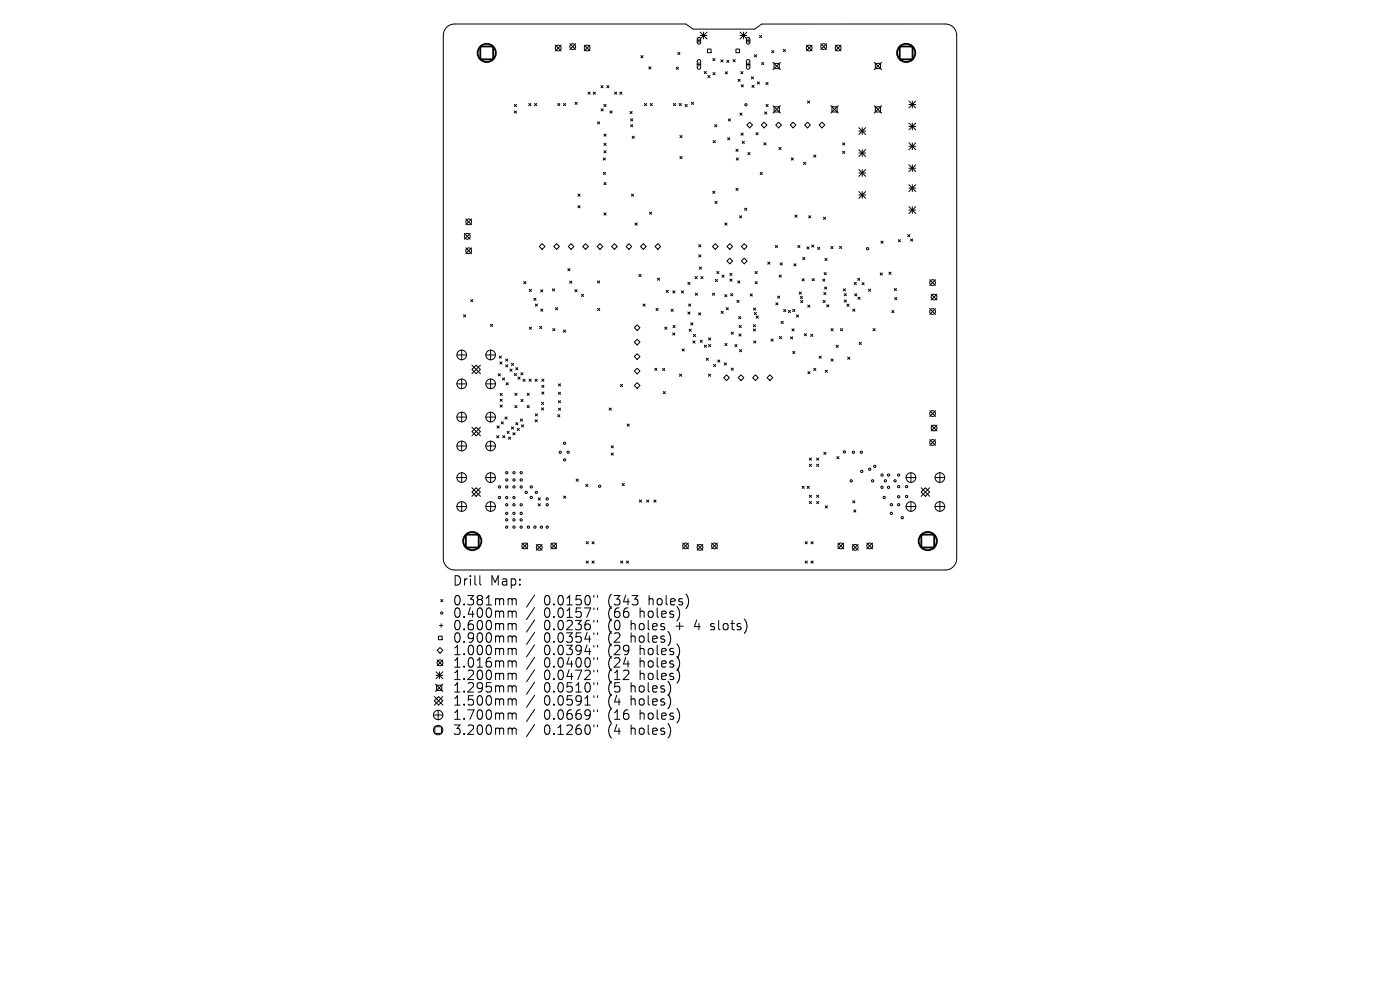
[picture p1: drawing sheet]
<svg xmlns="http://www.w3.org/2000/svg" width="297mm" height="210mm" viewBox="0 0 297 210" stroke-linecap="round" stroke-linejoin="round" font-family="sans-serif">
<defs><g id="words">
<g font-size="2.8">
<text x="96" y="124.5">Drill</text>
<text x="104" y="124.5">Map:</text>
<text x="96" y="128.7">0.381mm</text>
<text x="96" y="131.3">0.400mm</text>
<text x="115.4" y="128.7">0.0150&quot;</text>
<text x="115.4" y="131.3">0.0157&quot;</text>
<text x="129.1" y="128.7">(343</text>
<text x="129.1" y="131.3">(66</text>
<text x="136" y="131.3">holes)</text>
<text x="137.9" y="128.7">holes)</text>
<text x="96" y="134">0.600mm</text>
<text x="96" y="136.6">0.900mm</text>
<text x="115.4" y="134">0.0236&quot;</text>
<text x="115.4" y="136.6">0.0354&quot;</text>
<text x="129.1" y="134">(0</text>
<text x="129.1" y="136.6">(2</text>
<text x="134.1" y="134">holes</text>
<text x="134.1" y="136.6">holes)</text>
<text x="143.8" y="134">+</text>
<text x="148" y="134">4</text>
<text x="151.6" y="134">slots)</text>
<text x="96" y="139.3">1.000mm</text>
<text x="96" y="141.9">1.016mm</text>
<text x="115.4" y="139.3">0.0394&quot;</text>
<text x="115.4" y="141.9">0.0400&quot;</text>
<text x="129.1" y="139.3">(29</text>
<text x="129.1" y="141.9">(24</text>
<text x="136" y="139.3">holes)</text>
<text x="136" y="141.9">holes)</text>
<text x="96" y="144.5">1.200mm</text>
<text x="96" y="147.2">1.295mm</text>
<text x="96" y="150">1.500mm</text>
<text x="115.4" y="144.5">0.0472&quot;</text>
<text x="115.4" y="147.2">0.0510&quot;</text>
<text x="115.4" y="150">0.0591&quot;</text>
<text x="129.1" y="144.5">(12</text>
<text x="129.1" y="147.2">(5</text>
<text x="129.1" y="150">(4</text>
<text x="134.1" y="147.2">holes)</text>
<text x="134.1" y="150">holes)</text>
<text x="136" y="144.5">holes)</text>
<text x="96" y="153">1.700mm</text>
<text x="115.4" y="153">0.0669&quot;</text>
<text x="129.1" y="153">(16</text>
<text x="136" y="153">holes)</text>
<text x="96" y="156.2">3.200mm</text>
<text x="115.4" y="156.2">0.1260&quot;</text>
<text x="129.1" y="156.2">(4</text>
<text x="134.1" y="156.2">holes)</text>
</g>
</g></defs>
<g fill="none" stroke="#000" stroke-width=".21">
<path d="M94.6 5.9l.9-.6 1-.2h49l1.5 1.1h13.1l1.5-1.1h38.9a2.42 2.42 0 0 1 2.5 2.4v111a2.42 2.42 0 0 1-2.5 2.4h-104a2.42 2.42 0 0 1-2.5-2.4v-111l.1-.7zM117.8 9.6l1.2 1.2M119 9.6l-1.2 1.2M120.9 9.3l1.2 1.2M122.1 9.3l-1.2 1.2M124 9.6l1.2 1.2M124.8 19.5l.4 .5M125.2 9.6l-1.2 1.2M125.2 19.5l-.4 .5M125.8 19.5l.5 .5M126.3 19.5l-.5 .5M127.5 18.2l.5 .4"/>
<path d="M128 18.2l-.5 .4M128.7 18.2l.5 .4M129.2 18.2l-.5 .4M130.4 19.5l.4 .5M130.8 19.5l-.4 .5M131.5 19.5l.4 .5M131.9 19.5l-.4 .5M136 11.8l.4 .5M136.4 11.8l-.4 .5M137.6 14.2l.5 .4M138.1 14.2l-.5 .4M143.5 14.2l.4 .5"/>
<path d="M143.8 11.1l.4 .5M143.9 14.2l-.4 .5M144.2 11.1l-.4 .5M147.9 8.7h.7M147.9 13.7h.7M148 8l.4-.1 .2 .3v.9l-.2 .3-.5-.3zM148 12.7l.4-.1 .2 .3v1.5l-.3 .3-.2-.1-.2-.2zM148.3 8.3v.7M148.3 13.3v.7M148.5 6.8l1.5 1.5M148.5 7.5h1.5M149.3 6.8v1.5"/>
<path d="M149.4 15.2l.5 .4M149.9 15.2l-.5 .4M150 6.8l-1.5 1.5M150.1 10.4h.8v.8h-.8zM150.2 16l.4 .5M150.6 16l-.4 .5M151.2 12.4l.5 .5M151.2 15.4l.5 .5M151.7 12.4l-.5 .5M151.7 15.4l-.5 .5M152.9 12.7l.5 .5M153.4 12.7l-.5 .5"/>
<path d="M153.9 15.2l.4 .5M154.2 12.8l.4 .5M154.3 15.2l-.4 .5M154.6 12.8l-.4 .5M155.5 12.6l.5 .5M156 12.6l-.5 .5M156.1 10.4h.8v.8h-.8zM156.6 16.8l.4 .5M157 7.5h1.4M157 6.8l1.4 1.5M157 16.8l-.4 .5M157.2 15.2l.4 .4"/>
<path d="M157.2 18l.5 .4M157.6 15.2l-.4 .4M157.7 18l-.5 .4M157.7 6.8v1.5M158.4 8.7h.7M158.4 13.7h.7M158.4 6.8l-1.4 1.5M158.5 8l.3-.1 .3 .3v.9l-.3 .3-.4-.3zM158.5 12.7l.3-.1 .3 .3v1.5l-.3 .3-.4-.3zM158.7 8.3v.7M158.7 13.3v.7M159.4 16.3l.5 .4"/>
<path d="M159.5 18.1l.5 .4M159.9 16.3l-.5 .4M160 18.1l-.5 .4M160 11.6l.5 .5M160.5 11.6l-.5 .5M160.7 17.4l.4 .4M161.1 17.4l-.4 .4M161.1 7.5l.5 .5M161.6 13.3l.4 .4M161.6 7.5l-.5 .5M162 13.3l-.4 .4M162.5 17.5l.5 .4"/>
<path d="M163 17.5l-.5 .4M163.7 10.7l.5 .5M164 13.2l1.6 1.6M164.2 10.7l-.5 .5M164.2 13.4h1.1v1.2h-1.1zM165.6 13.2l-1.6 1.6M166.2 10.5l.4 .5M166.6 10.5l-.4 .5M171.1 9.6l1.2 1.2M172.3 9.6l-1.2 1.2M174.1 9.3l1.3 1.2M175.4 9.3l-1.3 1.2"/>
<path d="M177.2 9.6l1.2 1.2M178.4 9.6l-1.2 1.2M185.5 13.2l1.5 1.6M185.7 13.4h1.1v1.2h-1.1zM187 13.2l-1.5 1.6M109.1 22.1l.5 .5M109.1 23.5l.5 .5M109.6 22.1l-.5 .5M109.6 23.5l-.5 .5M112.2 22l.4 .4M112.6 22l-.4 .4M113.4 22l.5 .4"/>
<path d="M113.9 22l-.5 .4M118.3 22l.5 .4M118.8 22l-.5 .4M119.5 22l.5 .4M120 22l-.5 .4M122 21.7l.5 .4M122.5 21.7l-.5 .4M126.7 25.8l.5 .5M127.2 25.8l-.5 .5M127.5 23.1l.5 .4M128 23.1l-.5 .4M128 33.5l.4 .5"/>
<path d="M128 36.6l.5 .4M128.1 22.1l.5 .5M128.1 28.4l.5 .5M128.1 30.4l.5 .5M128.1 32l.5 .4M128.1 38.7l.5 .5M128.4 33.5l-.4 .5M128.5 36.6l-.5 .4M128.6 22.1l-.5 .5M128.6 28.4l-.5 .5M128.6 30.4l-.5 .5M128.6 32l-.5 .4"/>
<path d="M128.6 38.7l-.5 .5M129.4 23.5l.5 .5M129.9 23.5l-.5 .5M133.6 23.6l.5 .5M133.8 25.2l.4 .5M133.8 26.4l.4 .5M134.1 23.6l-.5 .5M134.1 28.9l.5 .5M134.2 25.2l-.4 .5M134.2 26.4l-.4 .5M134.6 28.9l-.5 .5M136.7 22l.5 .4"/>
<path d="M137.2 22l-.5 .4M137.9 22l.5 .4M138.4 22l-.5 .4M142.9 22l.4 .4M143.3 22l-.4 .4M144.1 22l.4 .4M144.2 28.7l.5 .5M144.2 33.2l.5 .5M144.5 22l-.4 .4M144.7 33.2l-.5 .5M144.7 28.7l-.5 .5M145.3 22.2l.5 .4"/>
<path d="M145.8 22.2l-.5 .4M146.7 21.7l.4 .5M147.1 21.7l-.4 .5M151.3 29.8l.5 .5M151.6 26.4l.5 .5M151.8 29.8l-.5 .5M152.1 26.4l-.5 .5M154.4 29.2l.4 .5M154.5 25.2l.5 .5M154.8 29.2l-.4 .5M155 25.2l-.5 .5M156.1 31.7l.5 .4"/>
<path d="M156.1 39.9l.5 .5M156.2 33.5l.5 .5M156.6 31.7l-.5 .4M156.6 39.9l-.5 .5M156.7 33.5l-.5 .5M157 24l.4 .5M157.2 28.2l.5 .5M157.4 24l-.4 .5M157.5 30l.4 .4M157.7 28.2l-.5 .5M157.9 30l-.4 .4M158.7 32.4l.4 .4"/>
<path d="M159 25.9l.6 .6-.6 .6-.6-.6zM159.1 32.4l-.4 .4M160.4 28.1l.4 .5M160.8 28.1l-.4 .5M161.3 36.6l.4 .4M161.7 36.6l-.4 .4M162 30.3l.5 .4M162.1 25.9l.6 .6-.6 .6-.6-.6zM162.2 23.7l.5 .5M162.5 30.3l-.5 .4M162.5 22.2l.5 .4M162.7 23.7l-.5 .5"/>
<path d="M163 22.2l-.5 .4M164 22.4l1.6 1.6M164.2 22.7h1.1v1.1h-1.1zM165.2 25.9l.6 .6-.6 .6-.6-.6zM165.3 31.3l.4 .4M165.6 22.4l-1.6 1.6M165.7 31.3l-.4 .4M167.6 26.5l.6-.6 .6 .6-.6 .6zM167.9 33.5l.4 .5M168.3 33.5l-.4 .5M170.5 34.4l.4 .5M170.9 34.4l-.4 .5"/>
<path d="M171.3 21.4l.5 .5M171.3 25.9l.6 .6-.6 .6-.6-.6zM171.8 21.4l-.5 .5M172.6 32.9l.5 .4M173.1 32.9l-.5 .4M174.4 25.9l.6 .6-.6 .6-.6-.6zM176.3 22.4l1.5 1.6M176.5 22.7h1.1v1.1h-1.1zM177.8 22.4l-1.5 1.6M178.8 30.3l.4 .5M178.8 32.1l.4 .5M179.2 30.3l-.4 .5"/>
<path d="M179.2 32.1l-.4 .5M182.2 27.1l1.4 1.4M182.2 27.8h1.4M182.2 31.7l1.4 1.5M182.2 32.5h1.4M182.2 36l1.4 1.4M182.2 36.7h1.4M182.9 27.1v1.4M182.9 31.7v1.5M182.9 36v1.4M183.6 27.1l-1.4 1.4M183.6 31.7l-1.4 1.5"/>
<path d="M183.6 36l-1.4 1.4M185.5 22.4l1.5 1.6M185.7 22.7h1.1v1.1h-1.1zM187 22.4l-1.5 1.6M192.8 21.4l1.5 1.5M192.8 22.2h1.5M192.8 26.1l1.5 1.4M192.8 26.8h1.5M192.8 30.3l1.5 1.5M192.8 31h1.5M192.8 35l1.5 1.4M192.8 35.7h1.5"/>
<path d="M192.8 39.2l1.5 1.4M192.8 39.9h1.5M193.5 21.4v1.5M193.5 26.1v1.4M193.5 30.3v1.5M193.5 35v1.4M193.5 39.2v1.4M194.3 35l-1.5 1.4M194.3 21.4l-1.5 1.5M194.3 26.1l-1.5 1.4M194.3 30.3l-1.5 1.5M194.3 39.2l-1.5 1.4"/>
<path d="M98.5 49.5l1.2 1.2M98.8 46.4l1.2 1.3M98.8 52.6l1.2 1.2M99.7 49.5l-1.2 1.2M100 46.4l-1.2 1.3M100 52.6l-1.2 1.2M111.1 59.7l.5 .5M111.6 59.7l-.5 .5M115 51.7l.6 .6-.6 .6-.6-.6zM117.5 52.3l.6-.6 .6 .6-.6 .6zM120.5 57l.4 .4M120.9 59.6l.4 .5"/>
<path d="M120.9 57l-.4 .4M121.1 51.7l.7 .6-.7 .6-.6-.6zM121.3 59.6l-.4 .5M122.6 41.2l.5 .4M122.6 43.6l.5 .5M123.1 41.2l-.5 .4M123.1 43.6l-.5 .5M123.6 52.3l.6-.6 .6 .6-.6 .6zM126.7 52.3l.6-.6 .6 .6-.6 .6zM126.7 59.6l.5 .4M127.2 59.6l-.5 .4M128.1 45.2l.5 .4"/>
<path d="M128.6 45.2l-.5 .4M130.4 51.7l.6 .6-.6 .6-.7-.6zM132.8 52.3l.6-.6 .6 .6-.6 .6zM134 41.2l.4 .4M134.4 41.2l-.4 .4M134.7 47.3l.5 .5M135.2 47.3l-.5 .5M135.5 58.2l.5 .5M136 58.2l-.5 .5M136.5 51.7l.6 .6-.6 .6-.6-.6zM137.8 45l.5 .5M138.3 45l-.5 .5"/>
<path d="M139.5 59l.4 .5M139.6 51.7l.6 .6-.6 .6-.6-.6zM139.9 59l-.4 .5M145.9 59.9l.5 .4M146.4 59.9l-.5 .4M147.5 58.7l.4 .4M147.9 58.7l-.4 .4M148.2 51.9l.5 .5M148.2 54.1l.5 .4M148.4 56.7l.4 .4M148.7 51.9l-.5 .5M148.7 54.1l-.5 .4"/>
<path d="M148.7 58.7l.4 .4M148.8 56.7l-.4 .4M149.1 58.7l-.4 .4M151.2 40.6l.5 .4M151.7 40.6l-.5 .4M151.7 42.7l.4 .5M151.8 51.7l.6 .6-.6 .6-.7-.6zM151.8 59.3l.4 .4M152.1 57.6l.4 .4M152.1 42.7l-.4 .5M152.2 59.3l-.4 .4M152.5 57.6l-.4 .4"/>
<path d="M153.2 58.4l.4 .4M153.6 58.4l-.4 .4M153.8 47.3l.4 .5M154.2 55.4l.6-.6 .6 .6-.6 .6zM154.2 47.3l-.4 .5M154.8 51.7l.6 .6-.6 .6-.6-.6zM154.8 58l.5 .4M154.8 59.2l.5 .5M155.3 58l-.5 .4M155.3 59.2l-.5 .5M156.5 59.6l.5 .4M156.9 45.8l.5 .4"/>
<path d="M157 59.6l-.5 .4M157.3 52.3l.6-.6 .6 .6-.6 .6zM157.3 55.4l.6-.6 .6 .6-.6 .6zM157.4 45.8l-.5 .4M158 44.2l.4 .4M158.4 44.2l-.4 .4M160.2 59.7l.5 .5M160.2 57.6l.5 .4M160.7 57.6l-.5 .4M160.7 59.7l-.5 .5M162.9 55.6l.4 .4M163.3 55.6l-.4 .4"/>
<path d="M164.5 52.1l.4 .4M164.9 52.1l-.4 .4M165.3 58.3l.4 .5M165.5 55.8l.5 .4M165.7 58.3l-.4 .5M166 55.8l-.5 .4M168.4 56l.5 .4M168.6 45.6l.5 .5M168.9 56l-.5 .4M169.1 45.6l-.5 .5M169.2 52.1l.5 .4M169.7 52.1l-.5 .4"/>
<path d="M170.2 59.1l.4 .5M170.3 54.6l.5 .5M170.6 59.1l-.4 .5M170.8 54.6l-.5 .5M171.2 52.4l.4 .4M171.5 45.8l.5 .4M171.6 52.4l-.4 .4M172 45.8l-.5 .4M172.2 52l.5 .4M172.3 59.1l.5 .5M172.7 52l-.5 .4M172.8 59.1l-.5 .5"/>
<path d="M173.5 52.5l.4 .4M173.9 52.5l-.4 .4M174.5 59.2l.5 .5M174.7 46.1l.4 .4M174.8 57.8l.5 .5M175 59.2l-.5 .5M175 54.8l.5 .5M175.1 46.1l-.4 .4M175.3 57.8l-.5 .5M175.5 54.8l-.5 .5M176.3 52.3l.4 .4M176.7 52.3l-.4 .4"/>
<path d="M178.1 52.3l.5 .4M178.6 52.3l-.5 .4M181.2 59.9l.5 .5M181.7 59.9l-.5 .5M181.9 59l.5 .5M182.2 40.6l1.4 1.5M182.2 41.3h1.4M182.4 59l-.5 .5M182.9 59.9l.4 .5M182.9 40.6v1.5M183.3 59.9l-.4 .5M183.6 40.6l-1.4 1.5"/>
<path d="M186.7 57.9l.5 .5M186.9 51.1l.4 .5M187.2 57.9l-.5 .5M187.3 51.1l-.4 .5M188.6 57.7l.4 .5M189 57.7l-.4 .5M190.6 50.8l.4 .5M191 50.8l-.4 .5M192.6 49.8l.4 .4M192.8 43.8l1.5 1.5M192.8 44.6h1.5M193 49.8l-.4 .4"/>
<path d="M193.2 50.7l.4 .4M193.5 43.8v1.5M193.6 50.7l-.4 .4M194.3 43.8l-1.5 1.5M197.2 59.3l1.3 1.3M198.5 59.3l-1.3 1.3M96.9 75.3h2.1M97.9 74.3v2M98.3 66.8l.5 .4M98.8 66.8l-.5 .4M99.8 63.5l.5 .5M100.1 78.4l.9-.9 .9 .9-.9 .9z"/>
<path d="M100.1 77.5l1.8 1.8M100.3 63.5l-.5 .5M101.9 77.5l-1.8 1.8M103.1 75.3h2M104 68.8l.5 .4M104.1 74.3v2M104.5 68.8l-.5 .4M105.7 79.3l.5 .4M105.9 75.5l.5 .5M106 76.8l.5 .4M106.2 79.3l-.5 .4M106.4 75.5l-.5 .5"/>
<path d="M106.5 76.8l-.5 .4M107.3 76.1l.4 .5M107.3 77.4l.4 .4M107.7 76.1l-.4 .5M107.7 77.4l-.4 .4M108.2 78.3l.4 .5M108.5 77.1l.5 .4M108.6 78.3l-.4 .5M109 77.1l-.5 .4M109.1 79.2l.5 .5M109.4 78l.5 .5M109.6 79.2l-.5 .5"/>
<path d="M109.9 80l.4 .4M109.9 78l-.5 .5M110.3 80l-.4 .4M110.5 79.1l.4 .4M110.9 79.1l-.4 .4M112.3 61.4l.4 .4M112.3 69.4l.5 .5M112.7 61.4l-.4 .4M112.8 69.4l-.5 .5M113.2 63.3l.5 .4M113.6 64.5l.4 .5M113.7 63.3l-.5 .4"/>
<path d="M114 64.5l-.4 .5M114.5 69.2l.4 .5M114.7 61.5l.5 .4M114.7 65.6l.5 .4M114.9 69.2l-.4 .5M115.2 61.5l-.5 .4M115.2 65.6l-.5 .4M117.2 61.3l.5 .4M117.3 69.7l.4 .5M117.7 61.3l-.5 .4M117.7 69.7l-.4 .5M117.9 65.3l.4 .4"/>
<path d="M118.3 65.3l-.4 .4M119.5 70l.5 .5M120 70l-.5 .5M122 61.4l.4 .5M122.4 61.4l-.4 .5M123.3 62.4l.5 .5M123.8 62.4l-.5 .5M126.8 65.4l.4 .5M127.2 65.4l-.4 .5M134.6 72.6l.6-.6 .6 .6-.6 .6zM134.6 78.7l.6-.6 .6 .6-.6 .6zM135.2 68.9l.6 .6-.6 .6-.6-.6z"/>
<path d="M135.2 75l.6 .6-.6 .6-.6-.6zM136.4 64.5l.5 .5M136.9 64.5l-.5 .5M138.9 78.1l.5 .5M139.2 65.4l.4 .5M139.4 78.1l-.5 .5M139.6 65.4l-.4 .5M140.6 78.1l.4 .5M141 78.1l-.4 .5M141 69.4l.5 .5M141.3 61.6l.5 .4M141.5 69.4l-.5 .5"/>
<path d="M141.8 61.6l-.5 .4M142.4 65.6l.4 .5M142.7 70.6l.5 .5M142.7 61.7l.5 .5M142.8 69l.4 .5M142.8 65.6l-.4 .5M143.2 70.6l-.5 .5M143.2 61.7l-.5 .5M143.2 69l-.4 .5M144.1 79.4l.5 .4M144.5 61.7l.5 .5M144.6 79.4l-.5 .4"/>
<path d="M144.7 74l.5 .5M145 61.7l-.5 .5M145.2 74l-.5 .5M145.9 66.2l.5 .4M146.1 64.5l.4 .5M146.2 69.8l.5 .5M146.4 66.2l-.5 .4M146.5 64.5l-.4 .5M146.5 68.5l.5 .4M146.7 69.8l-.5 .5M147 68.5l-.5 .4M147 72.3l.5 .5"/>
<path d="M147.1 70.9l.5 .5M147.5 72.3l-.5 .5M147.5 62.2l.5 .4M147.6 70.9l-.5 .5M148 62.2l-.5 .4M148.2 66.3l.4 .5M148.5 72.2l.5 .4M148.6 66.3l-.4 .5M149 72.2l-.5 .4M149.4 73.2l.5 .5M149.8 76l.5 .4M149.9 73.2l-.5 .5"/>
<path d="M150.3 76l-.5 .4M150.3 79.4l.5 .4M150.3 73.1l.5 .4M150.3 71.7l.5 .4M150.8 79.4l-.5 .4M150.8 73.1l-.5 .4M150.8 71.7l-.5 .4M151.1 62.2l.5 .4M151.4 77.3l.4 .5M151.6 62.2l-.5 .4M151.8 77.3l-.4 .5M152.3 76.4l.4 .4"/>
<path d="M152.7 76.4l-.4 .4M153 66l.4 .5M153.4 66l-.4 .5M153.7 77l.4 .4M153.7 62.5l.5 .5M153.8 72.9l.4 .4M154.1 65.3l.4 .4M154.1 77l-.4 .4M154.2 62.5l-.5 .5M154.2 72.9l-.4 .4M154.5 65.3l-.4 .4M155 62.3l.4 .4"/>
<path d="M155.1 78.1l.5 .4M155.1 70.5l.5 .4M155.4 62.3l-.4 .4M155.6 78.1l-.5 .4M155.6 70.5l-.5 .4M155.9 73.1l.5 .4M156.3 63.7l.5 .5M156.4 73.1l-.5 .4M156.7 67.2l.4 .4M156.8 70.8l.4 .5M156.8 63.7l-.5 .5M156.8 69l.5 .5"/>
<path d="M156.9 74.2l.4 .4M157.1 67.2l-.4 .4M157.2 70.8l-.4 .5M157.3 69l-.5 .5M157.3 74.2l-.4 .4M159.1 62.3l.5 .5M159.6 62.3l-.5 .5M159.8 68.9l.5 .4M159.8 69.8l.5 .4M159.8 65.3l.5 .5M159.9 72.3l.4 .5M160 66.3l.5 .4"/>
<path d="M160.3 79.5l.6 .6-.6 .6-.6-.6zM160.3 68.9l-.5 .4M160.3 69.8l-.5 .4M160.3 65.3l-.5 .5M160.3 72.3l-.4 .5M160.4 67l.5 .5M160.5 66.3l-.5 .4M160.9 67l-.5 .5M163.3 79.5l.6 .6-.6 .6-.6-.6zM163.6 71.9l.4 .5M164 71.9l-.4 .5M164.6 64.2l.4 .5"/>
<path d="M164.9 62.8l.5 .5M165 64.2l-.4 .5M165.3 71.4l.5 .4M165.4 62.8l-.5 .5M165.7 68.2l.5 .4M165.8 71.4l-.5 .4M166.2 68.2l-.5 .4M166.3 65.6l.4 .5M166.7 65.6l-.4 .5M167.2 65.8l.5 .5M167.7 71.4l.5 .5M167.7 65.8l-.5 .5"/>
<path d="M168 69.7l.5 .5M168.2 65.6l.4 .5M168.2 71.4l-.5 .5M168.2 74.5l.4 .5M168.5 69.7l-.5 .5M168.6 65.6l-.4 .5M168.6 74.5l-.4 .5M168.9 66.8l.5 .5M169.4 66.8l-.5 .5M169.5 62l.5 .4M169.8 62.9l.4 .4M169.8 63.7l.5 .5"/>
<path d="M170 62l-.5 .4M170.2 62.9l-.4 .4M170.3 63.7l-.5 .5M170.6 70.8l.5 .4M171.1 70.8l-.5 .4M171.4 64.7l.4 .5M171.4 78.8l.4 .5M171.8 64.7l-.4 .5M171.8 78.8l-.4 .5M172 70.9l.4 .5M172.4 70.9l-.4 .5M172.6 78.1l.5 .5"/>
<path d="M173.1 78.1l-.5 .5M173.8 75.5l.4 .5M174.2 75.5l-.4 .5M174.6 63.7l.5 .5M174.8 62l.4 .5M174.9 60.9l.5 .4M175.1 63.7l-.5 .5M175.1 78.5l.4 .5M175.2 62l-.4 .5M175.4 64.6l.4 .5M175.4 60.9l-.5 .4M175.5 78.5l-.4 .5"/>
<path d="M175.8 64.6l-.4 .5M176.3 69.7l.5 .5M176.3 76.1l.5 .5M176.8 69.7l-.5 .5M176.8 76.1l-.5 .5M177.4 73.2l.4 .5M177.8 73.2l-.4 .5M178.3 69.7l.5 .5M178.8 69.7l-.5 .5M178.9 61.3l.5 .4M179.1 62.3l.5 .4M179.1 63.6l.5 .5"/>
<path d="M179.4 61.3l-.5 .4M179.6 62.3l-.5 .4M179.6 63.6l-.5 .5M179.7 64.5l.4 .5M179.8 75.8l.5 .4M180.1 64.5l-.4 .5M180.3 75.8l-.5 .4M180.9 65.6l.5 .4M181.3 62.3l.5 .5M181.4 65.6l-.5 .4M181.8 62.3l-.5 .5M182 63l.5 .5"/>
<path d="M182.3 72.6l.4 .5M182.5 63l-.5 .5M182.7 72.6l-.4 .5M184.2 61.3l.5 .5M184.7 61.3l-.5 .5M185.2 69.7l.5 .5M185.7 69.7l-.5 .5M189.2 65.9l.4 .4M189.6 65.9l-.4 .4M189.7 61.2l.5 .5M189.8 63.1l.5 .5M190.2 61.2l-.5 .5"/>
<path d="M190.3 63.1l-.5 .5M197.2 65.5l1.3 1.2M197.5 62.4l1.3 1.2M198.5 65.5l-1.3 1.2M198.8 62.4l-1.3 1.2M96.9 81.4h2.1M96.9 88.5h2.1M96.9 94.6h2.1M97.9 80.4v2.1M97.9 87.4v2.1M97.9 93.6v2M100.1 91.5l.9-.9 .9 .9-.9 .9z"/>
<path d="M100.1 90.6l1.8 1.8M101.9 90.6l-1.8 1.8M103.1 81.4h2M103.1 88.5h2M103.1 94.6h2M104.1 80.4v2.1M104.1 87.4v2.1M104.1 93.6v2M105.4 92.4l.4 .5M105.4 90.4l.5 .4M105.8 92.4l-.4 .5M105.9 90.4l-.5 .4"/>
<path d="M106.1 83.4l.5 .5M106.1 84.7l.5 .4M106.1 85.9l.5 .5M106.3 89.5l.5 .4M106.6 83.4l-.5 .5M106.6 84.7l-.5 .4M106.6 85.9l-.5 .5M106.6 80.2l.4 .4M106.7 92.4l.4 .5M106.8 89.5l-.5 .4M107 80.2l-.4 .4M107.1 92.4l-.4 .5"/>
<path d="M107.1 88.4l.5 .5M107.4 81.2l.4 .4M107.6 91.5l.4 .5M107.6 88.4l-.5 .5M107.8 81.2l-.4 .4M107.9 92.7l.4 .5M108 91.5l-.4 .5M108.3 92.7l-.4 .5M108.5 90.6l.5 .4M108.8 91.8l.5 .5M109 90.6l-.5 .4M109.2 83.4l.5 .5"/>
<path d="M109.2 86l.5 .5M109.3 91.8l-.5 .5M109.4 89.6l.5 .5M109.7 83.4l-.5 .5M109.7 86l-.5 .5M109.7 90.9l.5 .4M109.9 89.6l-.5 .5M110.2 90.9l-.5 .4M110.4 88.9l.5 .4M110.5 84.7l.5 .5M110.6 90.1l.5 .5M110.9 88.9l-.5 .4"/>
<path d="M110.9 80.4l.5 .5M111 84.7l-.5 .5M111.1 90.1l-.5 .5M111.4 80.4l-.5 .5M111.8 86l.5 .5M111.8 83.4l.5 .5M112.2 80.4l.5 .5M112.3 83.4l-.5 .5M112.3 86l-.5 .5M112.7 80.4l-.5 .5M113.5 80.4l.5 .5M113.5 89l.5 .5"/>
<path d="M113.6 87.8l.4 .4M114 80.4l-.5 .5M114 89l-.5 .5M114 87.8l-.4 .4M114.9 85.4l.4 .4M114.9 86.5l.4 .5M114.9 83.1l.5 .5M114.9 80.4l.5 .5M114.9 81.7l.5 .5M115.3 85.4l-.4 .4M115.3 86.5l-.4 .5M115.4 80.4l-.5 .5"/>
<path d="M115.4 81.7l-.5 .5M115.4 83.1l-.5 .5M118.3 88l.5 .4M118.5 81.4l.4 .5M118.5 83.2l.4 .5M118.5 85l.4 .4M118.5 86.6l.4 .4M118.8 88l-.5 .4M118.9 81.4l-.4 .5M118.9 83.2l-.4 .5M118.9 85l-.4 .4M118.9 86.6l-.4 .4"/>
<path d="M129.2 86.6l.5 .4M129.7 96.1l.4 .5M129.7 94.6l.4 .4M129.7 86.6l-.5 .4M130.1 94.6l-.4 .4M130.1 96.1l-.4 .5M131.6 81.5l.5 .5M132.1 81.5l-.5 .5M133 90l.5 .4M133.5 90l-.5 .4M134.6 81.8l.6-.6 .6 .6-.6 .6zM140.7 83.1l.5 .4"/>
<path d="M141.2 83.1l-.5 .4M153.5 80.1l.6-.6 .6 .6-.6 .6zM156.6 80.1l.6-.6 .6 .6-.6 .6zM171.7 97.2l.5 .4M171.7 98.5l.5 .5M172.2 97.2l-.5 .4M172.2 98.5l-.5 .5M173.2 97.2l.5 .4M173.2 98.5l.5 .5M173.7 97.2l-.5 .4M173.7 98.5l-.5 .5M174.8 95.9l.4 .5"/>
<path d="M175.2 95.9l-.4 .5M177.5 96.9l.5 .4M178 96.9l-.5 .4M197.2 87.1l1.3 1.2M197.2 93.3l1.3 1.2M197.5 90.2l1.3 1.2M198.5 87.1l-1.3 1.2M198.5 93.3l-1.3 1.2M198.8 90.2l-1.3 1.2M96.9 101.3h2.1M96.9 107.4h2.1M97.9 100.3v2"/>
<path d="M97.9 106.4v2.1M100.1 104.4l.9-.9 .9 .9-.9 .9zM100.1 103.5l1.8 1.8M101.9 103.5l-1.8 1.8M103.1 101.3h2M103.1 107.4h2M104.1 100.3v2M104.1 106.4v2.1M110.7 115.2l1.2 1.2M111.9 115.2l-1.2 1.2M113.8 115.5l1.2 1.2M114.2 105.6l.4 .5"/>
<path d="M114.2 106.9l.4 .4M114.6 105.6l-.4 .5M114.6 106.9l-.4 .4M115 115.5l-1.2 1.2M116.9 115.2l1.2 1.2M118.1 115.2l-1.2 1.2M119.6 105.2l.4 .5M120 105.2l-.4 .5M122.2 101.6l.5 .5M122.7 101.6l-.5 .5M124.3 102.7l.4 .5M124.4 114.9l.4 .5"/>
<path d="M124.4 119l.4 .5M124.7 102.7l-.4 .5M124.8 114.9l-.4 .5M124.8 119l-.4 .5M125.6 114.9l.5 .5M125.6 119l.5 .5M126.1 114.9l-.5 .5M126.1 119l-.5 .5M131.7 119l.4 .5M132 102.6l.4 .4M132.1 119l-.4 .5M132.4 102.6l-.4 .4"/>
<path d="M132.9 119l.4 .5M133.3 119l-.4 .5M135.6 106.1l.5 .4M136.1 106.1l-.5 .4M137.2 106.1l.4 .4M137.6 106.1l-.4 .4M138.7 106.1l.5 .4M139.2 106.1l-.5 .4M144.8 115.2l1.2 1.2M146 115.2l-1.2 1.2M147.9 115.5l1.2 1.2M149.1 115.5l-1.2 1.2"/>
<path d="M151 115.2l1.2 1.2M152.2 115.2l-1.2 1.2M170.2 103.1l.4 .5M170.6 103.1l-.4 .5M170.8 114.9l.5 .5M170.8 119l.5 .5M171.2 103.1l.5 .5M171.3 114.9l-.5 .5M171.3 119l-.5 .5M171.7 103.1l-.5 .5M171.7 105l.5 .5M171.7 106.4l.5 .4"/>
<path d="M172.1 114.9l.4 .5M172.1 119l.4 .5M172.2 105l-.5 .5M172.2 106.4l-.5 .4M172.5 114.9l-.4 .5M172.5 119l-.4 .5M173.2 105l.5 .5M173.2 106.4l.5 .4M173.7 105l-.5 .5M173.7 106.4l-.5 .4M175.1 107.3l.4 .5M175.5 107.3l-.4 .5"/>
<path d="M177.8 115.2l1.2 1.2M179 115.2l-1.2 1.2M180.8 115.5l1.3 1.2M180.9 106.2l.5 .5M181.1 108.2l.5 .4M181.4 106.2l-.5 .5M181.6 108.2l-.5 .4M182.1 115.5l-1.3 1.2M183.9 115.2l1.2 1.2M185.1 115.2l-1.2 1.2M192.2 101.3h2.1M192.2 107.4h2.1"/>
<path d="M193.3 100.3v2M193.3 106.4v2.1M195.4 104.4l.9-.9 .9 .9-.9 .9zM195.4 103.5l1.8 1.8M197.2 103.5l-1.8 1.8M198.4 101.3h2M198.4 107.4h2M199.4 100.3v2M199.4 106.4v2.1M92.7 140l1.3 1.2M92.7 138l.6-.6 .7 .6-.7 .6zM93 134.9h.8v.8h-.8z"/>
<path d="M93.2 132.7h.8M93.5 127.2l.5 .4M93.6 132.3v.7M94 127.2l-.5 .4M94 140l-1.3 1.2M101.8 122.1v1.7l.3 .3M108.1 127l.5 .1 .1 .2M108.1 129.6h.3l.3 .3M108.1 132.3h.3l.3 .3M108.1 134.9h.3l.3 .3M108.1 137.5l.5 .1 .1 .2M108.7 127.3l.2-.3 .5 .1 .1 1.2"/>
<path d="M108.7 127.3v1M108.7 129.9v1.1M108.7 132.6v1M108.7 135.2v1M108.7 137.8v1.1M108.7 129.9l.2-.3 .5 .1 .1 1.3M108.7 132.6l.2-.3 .5 .1 .1 1.2M108.7 135.2l.2-.3 .5 .1 .1 1.2M108.7 137.8l.2-.3 .5 .1 .1 1.3M113.4 126.2l-1.7 2.6M113.4 128.9l-1.7 2.5M113.4 131.5l-1.7 2.6"/>
<path d="M113.4 134.1l-1.7 2.6M113.4 136.8l-1.7 2.6M113.4 139.4l-1.7 2.6M126 126.3v.4M126 129v.3M126 131.6v.4M126 134.2v.4M126 136.9v.4M126 139.5v.4M126.7 126.3v.4M126.7 129v.3M126.7 131.6v.4"/>
<path d="M126.7 134.2v.4M126.7 136.9v.4M126.7 139.5v.4M150.7 133.5l.2 .1M150.8 132.4v.4M92 151.7h2M92.1 148.7l.9-.9 1 .9-1 .9zM92.1 147.8l1.9 1.8M92.2 154.2h1.5v1.4h-1.5zM92.4 145.1l1.6 1.6M92.5 142.5l1.5 1.5M92.5 143.2h1.5"/>
<path d="M92.6 145.3h1.1v1.1h-1.1zM93 150.7v2M93.2 142.5v1.5M94 142.5l-1.5 1.5M94 145.1l-1.6 1.6M94 147.8l-1.9 1.8M108.1 140.2l.5 .1 .1 .2M108.1 142.8h.3l.3 .3M108.1 145.5h.3l.3 .3M108.1 148.2h.3l.3 .3M108.1 151.3h.3l.3 .2M108.1 154.5h.5l.1 .2"/>
<path d="M108.7 140.5v1M108.7 143.1v1.1M108.7 145.8v1M108.7 148.5v1.1M108.7 151.5v1.1M108.7 154.7v1.1M108.7 140.5l.2-.3 .5 .1 .1 1.2M108.7 143.1l.2-.3 .5 .1 .1 1.3M108.7 145.8l.2-.3 .5 .1 .1 1.2M108.7 148.5l.2-.3 .5 .1 .1 1.3M108.7 151.5l.2-.2h.5l.1 1.3M108.7 154.7l.2-.2h.5l.1 1.3"/>
<path d="M113.4 142.1l-1.7 2.5M113.4 144.7l-1.7 2.6M113.4 147.5l-1.7 2.5M113.4 150.5l-1.7 2.6M113.4 153.7l-1.7 2.6M126 142.2v.3M126 144.8v.4M126 147.6v.4M126 150.6v.4M126 153.8v.4M126.7 142.2v.3M126.7 144.8v.4"/>
<path d="M126.7 147.6v.4M126.7 150.6v.4M126.7 153.8v.4"/>
<circle cx="118.4" cy="10.2" r=".61"/>
<circle cx="121.5" cy="9.9" r=".61"/>
<circle cx="124.6" cy="10.2" r=".61"/>
<circle cx="171.7" cy="10.2" r=".61"/>
<circle cx="174.7" cy="9.9" r=".61"/>
<circle cx="177.8" cy="10.2" r=".61"/>
<circle cx="158.2" cy="22.2" r=".24"/>
<circle cx="99.1" cy="50.1" r=".61"/>
<circle cx="99.4" cy="53.2" r=".61"/>
<circle cx="99.4" cy="47.1" r=".61"/>
<circle cx="184" cy="52.8" r=".24"/>
<circle cx="197.8" cy="59.9" r=".61"/>
<circle cx="97.9" cy="75.3" r="1.03"/>
<circle cx="104.1" cy="75.3" r="1.03"/>
<circle cx="197.8" cy="66.1" r=".61"/>
<circle cx="198.1" cy="63" r=".61"/>
<circle cx="97.9" cy="88.5" r="1.03"/>
<circle cx="97.9" cy="94.6" r="1.03"/>
<circle cx="97.9" cy="81.4" r="1.03"/>
<circle cx="104.1" cy="88.5" r="1.03"/>
<circle cx="104.1" cy="81.4" r="1.03"/>
<circle cx="104.1" cy="94.6" r="1.03"/>
<circle cx="118.9" cy="95.9" r=".24"/>
<circle cx="119.8" cy="97.5" r=".24"/>
<circle cx="119.8" cy="94" r=".24"/>
<circle cx="120.5" cy="95.9" r=".24"/>
<circle cx="179.1" cy="95.9" r=".24"/>
<circle cx="181.1" cy="95.9" r=".24"/>
<circle cx="182.7" cy="95.9" r=".24"/>
<circle cx="184.5" cy="99.5" r=".24"/>
<circle cx="185.6" cy="98.9" r=".24"/>
<circle cx="197.9" cy="93.9" r=".61"/>
<circle cx="197.9" cy="87.7" r=".61"/>
<circle cx="198.2" cy="90.8" r=".61"/>
<circle cx="97.9" cy="101.3" r="1.03"/>
<circle cx="97.9" cy="107.4" r="1.03"/>
<circle cx="104.1" cy="101.3" r="1.03"/>
<circle cx="104.1" cy="107.4" r="1.03"/>
<circle cx="106" cy="105.5" r=".24"/>
<circle cx="106" cy="103.3" r=".24"/>
<circle cx="107.5" cy="107.1" r=".24"/>
<circle cx="107.5" cy="105.5" r=".24"/>
<circle cx="107.5" cy="111.8" r=".24"/>
<circle cx="107.5" cy="110.3" r=".24"/>
<circle cx="107.5" cy="108.9" r=".24"/>
<circle cx="107.5" cy="100.3" r=".24"/>
<circle cx="107.5" cy="101.8" r=".24"/>
<circle cx="107.5" cy="103.3" r=".24"/>
<circle cx="109" cy="105.5" r=".24"/>
<circle cx="109" cy="110.3" r=".24"/>
<circle cx="109" cy="111.8" r=".24"/>
<circle cx="109" cy="107.1" r=".24"/>
<circle cx="109" cy="108.9" r=".24"/>
<circle cx="109" cy="101.8" r=".24"/>
<circle cx="109" cy="103.3" r=".24"/>
<circle cx="109" cy="100.3" r=".24"/>
<circle cx="110.6" cy="111.8" r=".24"/>
<circle cx="110.6" cy="107.1" r=".24"/>
<circle cx="110.6" cy="110.3" r=".24"/>
<circle cx="110.6" cy="108.9" r=".24"/>
<circle cx="110.6" cy="100.3" r=".24"/>
<circle cx="110.6" cy="101.8" r=".24"/>
<circle cx="110.6" cy="103.3" r=".24"/>
<circle cx="111.3" cy="115.8" r=".61"/>
<circle cx="111.6" cy="104.5" r=".24"/>
<circle cx="112.1" cy="111.8" r=".24"/>
<circle cx="112.7" cy="103.3" r=".24"/>
<circle cx="112.7" cy="105.5" r=".24"/>
<circle cx="113.5" cy="111.8" r=".24"/>
<circle cx="113.8" cy="104.5" r=".24"/>
<circle cx="114.4" cy="116.1" r=".61"/>
<circle cx="114.9" cy="111.8" r=".24"/>
<circle cx="116.1" cy="105.8" r=".24"/>
<circle cx="116.1" cy="111.8" r=".24"/>
<circle cx="116.1" cy="107.1" r=".24"/>
<circle cx="117.5" cy="115.8" r=".61"/>
<circle cx="127.2" cy="103.1" r=".24"/>
<circle cx="145.4" cy="115.8" r=".61"/>
<circle cx="148.5" cy="116.1" r=".61"/>
<circle cx="151.6" cy="115.8" r=".61"/>
<circle cx="178.4" cy="115.8" r=".61"/>
<circle cx="180.6" cy="102" r=".24"/>
<circle cx="181.4" cy="116.1" r=".61"/>
<circle cx="182.8" cy="100" r=".24"/>
<circle cx="184.5" cy="115.8" r=".61"/>
<circle cx="185.1" cy="102" r=".24"/>
<circle cx="187.1" cy="103.4" r=".24"/>
<circle cx="187.1" cy="100.8" r=".24"/>
<circle cx="187.6" cy="105.5" r=".24"/>
<circle cx="187.8" cy="102" r=".24"/>
<circle cx="188.5" cy="103.4" r=".24"/>
<circle cx="188.5" cy="100.8" r=".24"/>
<circle cx="189.1" cy="107.1" r=".24"/>
<circle cx="189.1" cy="108.9" r=".24"/>
<circle cx="189.9" cy="102" r=".24"/>
<circle cx="190.6" cy="103.2" r=".24"/>
<circle cx="190.6" cy="100.8" r=".24"/>
<circle cx="190.6" cy="105.4" r=".24"/>
<circle cx="190.6" cy="107.1" r=".24"/>
<circle cx="191.4" cy="109.8" r=".24"/>
<circle cx="192.3" cy="103.2" r=".24"/>
<circle cx="192.3" cy="105.3" r=".24"/>
<circle cx="193.3" cy="101.3" r="1.03"/>
<circle cx="193.3" cy="107.4" r="1.03"/>
<circle cx="199.4" cy="101.3" r="1.03"/>
<circle cx="199.4" cy="107.4" r="1.03"/>
<circle cx="93.7" cy="130" r=".24"/>
<circle cx="93" cy="151.7" r="1"/>
<circle cx="93" cy="154.9" r="1"/>
<circle cx="93.3" cy="140.6" r=".61"/>
</g>
<g fill="none" stroke="#000" stroke-width=".39">
<path d="M101.9 9.9h2.7v2.7h-2.7zM190.9 9.9h2.7v2.7h-2.7zM98.8 113.4h2.8v2.7h-2.8zM195.5 113.4h2.7v2.7h-2.7z"/>
<circle cx="103.3" cy="11.2" r="1.93"/>
<circle cx="192.2" cy="11.2" r="1.93"/>
<circle cx="100.2" cy="114.8" r="1.93"/>
<circle cx="196.8" cy="114.8" r="1.93"/>
</g>
<use href="#words"/>
</svg>
